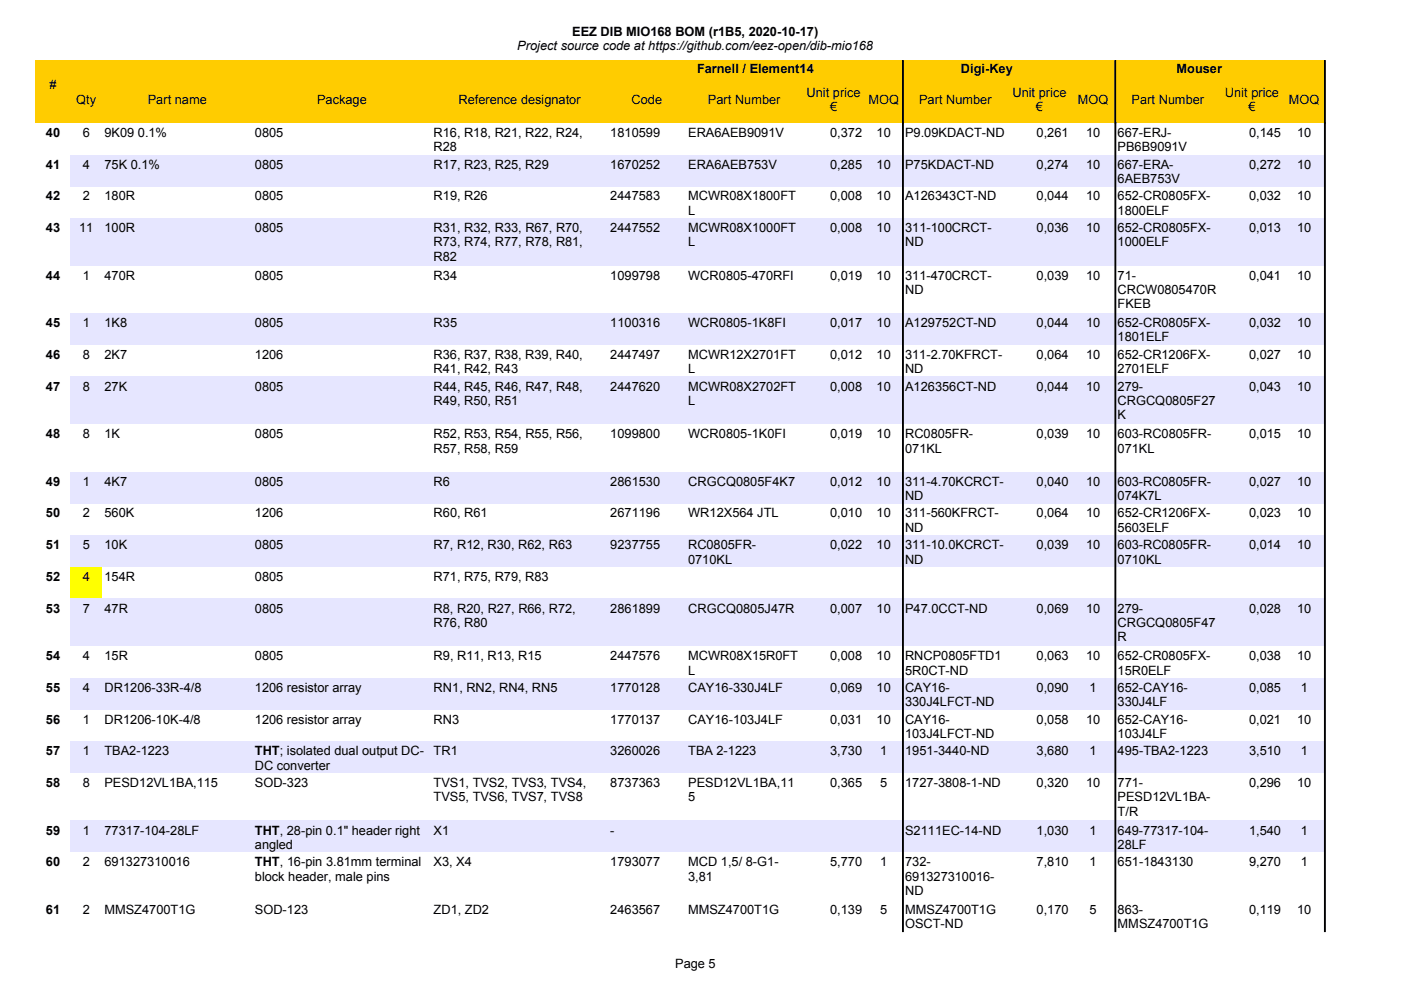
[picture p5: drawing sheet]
<svg xmlns="http://www.w3.org/2000/svg" width="297mm" height="210mm" viewBox="0 0 297 210" stroke-linecap="round" stroke-linejoin="round" font-family="sans-serif">
<defs><g id="words">
<g font-size="2.7">
<text x="109.7" y="10.6">Project source code at https://github.com/eez-open/dib-mio168</text>
<text x="121.3" y="7.5">EEZ DIB MIO168 BOM (r1B5, 2020-10-17)</text>
<text x="147.8" y="15.4">Farnell / Element14</text>
<text x="203.7" y="15.4">Digi-Key</text>
<text x="249.4" y="15.4">Mouser</text>
<text x="10.5" y="18.9">#</text>
<text x="16.2" y="22">Qty</text>
<text x="31.3" y="22">Part name</text>
<text x="67.2" y="22">Package</text>
<text x="97.2" y="22">Reference designator</text>
<text x="133.9" y="22">Code</text>
<text x="150.1" y="22">Part Number</text>
<text x="171" y="20.5">Unit price</text>
<text x="176" y="23.5">€</text>
<text x="184.1" y="22">MOQ</text>
<text x="194.9" y="22">Part Number</text>
<text x="214.7" y="20.5">Unit price</text>
<text x="219.6" y="23.5">€</text>
<text x="228.5" y="22">MOQ</text>
<text x="239.9" y="22">Part Number</text>
<text x="259.7" y="20.5">Unit price</text>
<text x="264.7" y="23.5">€</text>
<text x="273.3" y="22">MOQ</text>
<text x="9.7" y="29">40</text>
<text x="17.5" y="29">6</text>
<text x="22.2" y="29">9K09 0.1%</text>
<text x="54" y="29">0805</text>
<text x="91.9" y="29">R16, R18, R21, R22, R24,</text>
<text x="129.4" y="29">1810599</text>
<text x="145.9" y="29">ERA6AEB9091V</text>
<text x="176" y="29">0,372</text>
<text x="185.8" y="29">10</text>
<text x="191.9" y="29">P9.09KDACT-ND</text>
<text x="219.8" y="29">0,261</text>
<text x="230.3" y="29">10</text>
<text x="237" y="29">667-ERJ-</text>
<text x="264.8" y="29">0,145</text>
<text x="275" y="29">10</text>
<text x="9.7" y="35.8">41</text>
<text x="17.5" y="35.8">4</text>
<text x="22.2" y="35.8">75K 0.1%</text>
<text x="54" y="35.8">0805</text>
<text x="91.9" y="35.8">R17, R23, R25, R29</text>
<text x="91.9" y="32.1">R28</text>
<text x="129.4" y="35.8">1670252</text>
<text x="145.9" y="35.8">ERA6AEB753V</text>
<text x="176" y="35.8">0,285</text>
<text x="185.8" y="35.8">10</text>
<text x="191.9" y="35.8">P75KDACT-ND</text>
<text x="219.8" y="35.8">0,274</text>
<text x="230.3" y="35.8">10</text>
<text x="237" y="32.1">PB6B9091V</text>
<text x="237" y="35.8">667-ERA-</text>
<text x="264.8" y="35.8">0,272</text>
<text x="275" y="35.8">10</text>
<text x="237" y="38.8">6AEB753V</text>
<text x="9.7" y="42.5">42</text>
<text x="17.5" y="42.5">2</text>
<text x="22.2" y="42.5">180R</text>
<text x="54" y="42.5">0805</text>
<text x="91.9" y="42.5">R19, R26</text>
<text x="129.4" y="42.5">2447583</text>
<text x="145.9" y="42.5">MCWR08X1800FT</text>
<text x="145.9" y="45.5">L</text>
<text x="176" y="42.5">0,008</text>
<text x="185.8" y="42.5">10</text>
<text x="191.9" y="42.5">A126343CT-ND</text>
<text x="219.8" y="42.5">0,044</text>
<text x="230.3" y="42.5">10</text>
<text x="237" y="42.5">652-CR0805FX-</text>
<text x="237" y="45.5">1800ELF</text>
<text x="264.8" y="42.5">0,032</text>
<text x="275" y="42.5">10</text>
<text x="9.7" y="49.2">43</text>
<text x="16.8" y="49.2">11</text>
<text x="22.2" y="49.2">100R</text>
<text x="54" y="49.2">0805</text>
<text x="91.9" y="49.2">R31, R32, R33, R67, R70,</text>
<text x="91.9" y="52.2">R73, R74, R77, R78, R81,</text>
<text x="129.4" y="49.2">2447552</text>
<text x="145.9" y="49.2">MCWR08X1000FT</text>
<text x="145.9" y="52.2">L</text>
<text x="176" y="49.2">0,008</text>
<text x="185.8" y="49.2">10</text>
<text x="191.9" y="49.2">311-100CRCT-</text>
<text x="191.9" y="52.2">ND</text>
<text x="219.8" y="49.2">0,036</text>
<text x="230.3" y="49.2">10</text>
<text x="237" y="49.2">652-CR0805FX-</text>
<text x="237" y="52.2">1000ELF</text>
<text x="264.8" y="49.2">0,013</text>
<text x="275" y="49.2">10</text>
<text x="9.7" y="59.3">44</text>
<text x="17.5" y="59.3">1</text>
<text x="22.2" y="59.3">470R</text>
<text x="54" y="59.3">0805</text>
<text x="91.9" y="59.3">R34</text>
<text x="91.9" y="55.3">R82</text>
<text x="129.4" y="59.3">1099798</text>
<text x="145.9" y="59.3">WCR0805-470RFI</text>
<text x="176" y="59.3">0,019</text>
<text x="185.8" y="59.3">10</text>
<text x="191.9" y="59.3">311-470CRCT-</text>
<text x="219.8" y="59.3">0,039</text>
<text x="230.3" y="59.3">10</text>
<text x="237" y="59.3">71-</text>
<text x="264.8" y="59.3">0,041</text>
<text x="275" y="59.3">10</text>
<text x="191.9" y="62.3">ND</text>
<text x="237" y="62.3">CRCW0805470R</text>
<text x="237" y="65.4">FKEB</text>
<text x="9.7" y="69.4">45</text>
<text x="17.5" y="69.4">1</text>
<text x="22.2" y="69.4">1K8</text>
<text x="54" y="69.4">0805</text>
<text x="91.9" y="69.4">R35</text>
<text x="129.4" y="69.4">1100316</text>
<text x="145.9" y="69.4">WCR0805-1K8FI</text>
<text x="176" y="69.4">0,017</text>
<text x="185.8" y="69.4">10</text>
<text x="191.9" y="69.4">A129752CT-ND</text>
<text x="219.8" y="69.4">0,044</text>
<text x="230.3" y="69.4">10</text>
<text x="237" y="69.4">652-CR0805FX-</text>
<text x="264.8" y="69.4">0,032</text>
<text x="275" y="69.4">10</text>
<text x="9.7" y="76.1">46</text>
<text x="17.5" y="76.1">8</text>
<text x="22.2" y="76.1">2K7</text>
<text x="54" y="76.1">1206</text>
<text x="91.9" y="76.1">R36, R37, R38, R39, R40,</text>
<text x="129.4" y="76.1">2447497</text>
<text x="145.9" y="76.1">MCWR12X2701FT</text>
<text x="176" y="76.1">0,012</text>
<text x="185.8" y="76.1">10</text>
<text x="191.9" y="76.1">311-2.70KFRCT-</text>
<text x="219.8" y="76.1">0,064</text>
<text x="230.3" y="76.1">10</text>
<text x="237" y="72.4">1801ELF</text>
<text x="237" y="76.1">652-CR1206FX-</text>
<text x="264.8" y="76.1">0,027</text>
<text x="275" y="76.1">10</text>
<text x="9.7" y="82.8">47</text>
<text x="17.5" y="82.8">8</text>
<text x="22.2" y="82.8">27K</text>
<text x="54" y="82.8">0805</text>
<text x="91.9" y="79.1">R41, R42, R43</text>
<text x="91.9" y="82.8">R44, R45, R46, R47, R48,</text>
<text x="129.4" y="82.8">2447620</text>
<text x="145.9" y="79.1">L</text>
<text x="145.9" y="82.8">MCWR08X2702FT</text>
<text x="176" y="82.8">0,008</text>
<text x="185.8" y="82.8">10</text>
<text x="191.9" y="82.8">A126356CT-ND</text>
<text x="191.9" y="79.1">ND</text>
<text x="219.8" y="82.8">0,044</text>
<text x="230.3" y="82.8">10</text>
<text x="237" y="79.1">2701ELF</text>
<text x="237" y="82.8">279-</text>
<text x="264.8" y="82.8">0,043</text>
<text x="275" y="82.8">10</text>
<text x="91.9" y="85.9">R49, R50, R51</text>
<text x="145.9" y="85.9">L</text>
<text x="237" y="85.9">CRGCQ0805F27</text>
<text x="237" y="88.9">K</text>
<text x="9.7" y="92.9">48</text>
<text x="17.5" y="92.9">8</text>
<text x="22.2" y="92.9">1K</text>
<text x="54" y="92.9">0805</text>
<text x="91.9" y="92.9">R52, R53, R54, R55, R56,</text>
<text x="91.9" y="96">R57, R58, R59</text>
<text x="129.4" y="92.9">1099800</text>
<text x="145.9" y="92.9">WCR0805-1K0FI</text>
<text x="176" y="92.9">0,019</text>
<text x="185.8" y="92.9">10</text>
<text x="191.9" y="92.9">RC0805FR-</text>
<text x="191.9" y="96">071KL</text>
<text x="219.8" y="92.9">0,039</text>
<text x="230.3" y="92.9">10</text>
<text x="237" y="92.9">603-RC0805FR-</text>
<text x="237" y="96">071KL</text>
<text x="264.8" y="92.9">0,015</text>
<text x="275" y="92.9">10</text>
<text x="9.7" y="103">49</text>
<text x="17.5" y="103">1</text>
<text x="22.2" y="103">4K7</text>
<text x="54" y="103">0805</text>
<text x="91.9" y="103">R6</text>
<text x="129.4" y="103">2861530</text>
<text x="145.9" y="103">CRGCQ0805F4K7</text>
<text x="176" y="103">0,012</text>
<text x="185.8" y="103">10</text>
<text x="191.9" y="103">311-4.70KCRCT-</text>
<text x="191.9" y="106">ND</text>
<text x="219.8" y="103">0,040</text>
<text x="230.3" y="103">10</text>
<text x="237" y="103">603-RC0805FR-</text>
<text x="237" y="106">074K7L</text>
<text x="264.8" y="103">0,027</text>
<text x="275" y="103">10</text>
<text x="9.7" y="109.7">50</text>
<text x="17.5" y="109.7">2</text>
<text x="22.2" y="109.7">560K</text>
<text x="54" y="109.7">1206</text>
<text x="91.9" y="109.7">R60, R61</text>
<text x="129.4" y="109.7">2671196</text>
<text x="145.9" y="109.7">WR12X564 JTL</text>
<text x="176" y="109.7">0,010</text>
<text x="185.8" y="109.7">10</text>
<text x="191.9" y="109.7">311-560KFRCT-</text>
<text x="191.9" y="112.7">ND</text>
<text x="219.8" y="109.7">0,064</text>
<text x="230.3" y="109.7">10</text>
<text x="237" y="109.7">652-CR1206FX-</text>
<text x="237" y="112.7">5603ELF</text>
<text x="264.8" y="109.7">0,023</text>
<text x="275" y="109.7">10</text>
<text x="9.7" y="116.5">51</text>
<text x="17.5" y="116.5">5</text>
<text x="22.2" y="116.5">10K</text>
<text x="54" y="116.5">0805</text>
<text x="91.9" y="116.5">R7, R12, R30, R62, R63</text>
<text x="129.4" y="116.5">9237755</text>
<text x="145.9" y="116.5">RC0805FR-</text>
<text x="145.9" y="119.5">0710KL</text>
<text x="176" y="116.5">0,022</text>
<text x="185.8" y="116.5">10</text>
<text x="191.9" y="116.5">311-10.0KCRCT-</text>
<text x="191.9" y="119.5">ND</text>
<text x="219.8" y="116.5">0,039</text>
<text x="230.3" y="116.5">10</text>
<text x="237" y="116.5">603-RC0805FR-</text>
<text x="237" y="119.5">0710KL</text>
<text x="264.8" y="116.5">0,014</text>
<text x="275" y="116.5">10</text>
<text x="9.7" y="123.2">52</text>
<text x="17.5" y="123.2">4</text>
<text x="22.2" y="123.2">154R</text>
<text x="54" y="123.2">0805</text>
<text x="91.9" y="123.2">R71, R75, R79, R83</text>
<text x="9.7" y="129.9">53</text>
<text x="17.5" y="129.9">7</text>
<text x="22.2" y="129.9">47R</text>
<text x="54" y="129.9">0805</text>
<text x="91.9" y="129.9">R8, R20, R27, R66, R72,</text>
<text x="129.4" y="129.9">2861899</text>
<text x="145.9" y="129.9">CRGCQ0805J47R</text>
<text x="176" y="129.9">0,007</text>
<text x="185.8" y="129.9">10</text>
<text x="191.9" y="129.9">P47.0CCT-ND</text>
<text x="219.8" y="129.9">0,069</text>
<text x="230.3" y="129.9">10</text>
<text x="237" y="129.9">279-</text>
<text x="264.8" y="129.9">0,028</text>
<text x="275" y="129.9">10</text>
<text x="91.9" y="132.9">R76, R80</text>
<text x="237" y="132.9">CRGCQ0805F47</text>
<text x="237" y="136">R</text>
<text x="9.7" y="140">54</text>
<text x="17.5" y="140">4</text>
<text x="22.2" y="140">15R</text>
<text x="54" y="140">0805</text>
<text x="91.9" y="140">R9, R11, R13, R15</text>
<text x="129.4" y="140">2447576</text>
<text x="145.9" y="140">MCWR08X15R0FT</text>
<text x="145.9" y="143">L</text>
<text x="176" y="140">0,008</text>
<text x="185.8" y="140">10</text>
<text x="191.9" y="140">RNCP0805FTD1</text>
<text x="191.9" y="143">5R0CT-ND</text>
<text x="219.8" y="140">0,063</text>
<text x="230.3" y="140">10</text>
<text x="237" y="140">652-CR0805FX-</text>
<text x="237" y="143">15R0ELF</text>
<text x="264.8" y="140">0,038</text>
<text x="275" y="140">10</text>
<text x="9.7" y="146.7">55</text>
<text x="17.5" y="146.7">4</text>
<text x="22.2" y="146.7">DR1206-33R-4/8</text>
<text x="54" y="146.7">1206 resistor array</text>
<text x="91.9" y="146.7">RN1, RN2, RN4, RN5</text>
<text x="129.4" y="146.7">1770128</text>
<text x="145.9" y="146.7">CAY16-330J4LF</text>
<text x="176" y="146.7">0,069</text>
<text x="185.8" y="146.7">10</text>
<text x="191.9" y="146.7">CAY16-</text>
<text x="191.9" y="149.7">330J4LFCT-ND</text>
<text x="219.8" y="146.7">0,090</text>
<text x="231" y="146.7">1</text>
<text x="237" y="146.7">652-CAY16-</text>
<text x="237" y="149.7">330J4LF</text>
<text x="264.8" y="146.7">0,085</text>
<text x="275.8" y="146.7">1</text>
<text x="9.7" y="153.4">56</text>
<text x="17.5" y="153.4">1</text>
<text x="22.2" y="153.4">DR1206-10K-4/8</text>
<text x="54" y="153.4">1206 resistor array</text>
<text x="91.9" y="153.4">RN3</text>
<text x="129.4" y="153.4">1770137</text>
<text x="145.9" y="153.4">CAY16-103J4LF</text>
<text x="176" y="153.4">0,031</text>
<text x="185.8" y="153.4">10</text>
<text x="191.9" y="153.4">CAY16-</text>
<text x="219.8" y="153.4">0,058</text>
<text x="230.3" y="153.4">10</text>
<text x="237" y="153.4">652-CAY16-</text>
<text x="264.8" y="153.4">0,021</text>
<text x="275" y="153.4">10</text>
<text x="9.7" y="160.2">57</text>
<text x="17.5" y="160.2">1</text>
<text x="22.2" y="160.2">TBA2-1223</text>
<text x="54" y="160.2">THT; isolated dual output DC-</text>
<text x="91.9" y="160.2">TR1</text>
<text x="129.4" y="160.2">3260026</text>
<text x="145.9" y="160.2">TBA 2-1223</text>
<text x="176" y="160.2">3,730</text>
<text x="186.6" y="160.2">1</text>
<text x="191.9" y="160.2">1951-3440-ND</text>
<text x="191.9" y="156.5">103J4LFCT-ND</text>
<text x="219.8" y="160.2">3,680</text>
<text x="231" y="160.2">1</text>
<text x="237" y="160.2">495-TBA2-1223</text>
<text x="237" y="156.5">103J4LF</text>
<text x="264.8" y="160.2">3,510</text>
<text x="275.8" y="160.2">1</text>
<text x="9.7" y="166.9">58</text>
<text x="17.5" y="166.9">8</text>
<text x="22.2" y="166.9">PESD12VL1BA,115</text>
<text x="54" y="166.9">SOD-323</text>
<text x="54" y="163.2">DC converter</text>
<text x="91.9" y="166.9">TVS1, TVS2, TVS3, TVS4,</text>
<text x="129.4" y="166.9">8737363</text>
<text x="145.9" y="166.9">PESD12VL1BA,11</text>
<text x="176" y="166.9">0,365</text>
<text x="186.6" y="166.9">5</text>
<text x="191.9" y="166.9">1727-3808-1-ND</text>
<text x="219.8" y="166.9">0,320</text>
<text x="230.3" y="166.9">10</text>
<text x="237" y="166.9">771-</text>
<text x="264.8" y="166.9">0,296</text>
<text x="275" y="166.9">10</text>
<text x="91.9" y="169.9">TVS5, TVS6, TVS7, TVS8</text>
<text x="145.9" y="169.9">5</text>
<text x="237" y="169.9">PESD12VL1BA-</text>
<text x="237" y="173">T/R</text>
<text x="9.7" y="177">59</text>
<text x="17.5" y="177">1</text>
<text x="22.2" y="177">77317-104-28LF</text>
<text x="54" y="177">THT, 28-pin 0.1&quot; header right</text>
<text x="54" y="180">angled</text>
<text x="91.9" y="177">X1</text>
<text x="129.4" y="177">-</text>
<text x="191.9" y="177">S2111EC-14-ND</text>
<text x="219.8" y="177">1,030</text>
<text x="231" y="177">1</text>
<text x="237" y="177">649-77317-104-</text>
<text x="237" y="180">28LF</text>
<text x="264.8" y="177">1,540</text>
<text x="275.8" y="177">1</text>
<text x="9.7" y="183.7">60</text>
<text x="17.5" y="183.7">2</text>
<text x="22.2" y="183.7">691327310016</text>
<text x="54" y="183.7">THT, 16-pin 3.81mm terminal</text>
<text x="91.9" y="183.7">X3, X4</text>
<text x="129.4" y="183.7">1793077</text>
<text x="145.9" y="183.7">MCD 1,5/ 8-G1-</text>
<text x="176" y="183.7">5,770</text>
<text x="186.6" y="183.7">1</text>
<text x="191.9" y="183.7">732-</text>
<text x="219.8" y="183.7">7,810</text>
<text x="231" y="183.7">1</text>
<text x="237" y="183.7">651-1843130</text>
<text x="264.8" y="183.7">9,270</text>
<text x="275.8" y="183.7">1</text>
<text x="54" y="186.7">block header, male pins</text>
<text x="145.9" y="186.7">3,81</text>
<text x="191.9" y="186.7">691327310016-</text>
<text x="191.9" y="189.8">ND</text>
<text x="9.7" y="193.8">61</text>
<text x="17.5" y="193.8">2</text>
<text x="22.2" y="193.8">MMSZ4700T1G</text>
<text x="54" y="193.8">SOD-123</text>
<text x="91.9" y="193.8">ZD1, ZD2</text>
<text x="129.4" y="193.8">2463567</text>
<text x="145.9" y="193.8">MMSZ4700T1G</text>
<text x="176" y="193.8">0,139</text>
<text x="186.6" y="193.8">5</text>
<text x="191.9" y="193.8">MMSZ4700T1G</text>
<text x="191.9" y="196.8">OSCT-ND</text>
<text x="219.8" y="193.8">0,170</text>
<text x="231" y="193.8">5</text>
<text x="237" y="193.8">863-</text>
<text x="237" y="196.8">MMSZ4700T1G</text>
<text x="264.8" y="193.8">0,119</text>
<text x="275" y="193.8">10</text>
<text x="143.2" y="205.3">Page 5</text>
</g>
</g></defs>
<path d="M7.6 12.8h273.3v13.2h-273.3z" fill-rule="evenodd" fill="#fc0"/>
<g fill="#000" stroke="#000" stroke-width=".21">
<path d="M191.3 12.8h.2v13.3h-.2z" fill-rule="evenodd"/>
<path d="M236.4 12.8h.2v13.3h-.2z" fill-rule="evenodd"/>
<path d="M280.8 12.8h.2v13.3h-.2z" fill-rule="evenodd"/>
</g>
<g fill="#e6e6ff">
<path d="M14.9 32.8h266v6.7h-266z" fill-rule="evenodd"/>
<path d="M14.9 46.2h266v10.1h-266z" fill-rule="evenodd"/>
<path d="M14.9 66.4h266v6.7h-266z" fill-rule="evenodd"/>
<path d="M14.9 79.9h266v10h-266z" fill-rule="evenodd"/>
<path d="M14.9 100h266v6.7h-266z" fill-rule="evenodd"/>
<path d="M14.9 113.5h266v6.7h-266z" fill-rule="evenodd"/>
</g>
<path d="M14.9 120.2h6.7v6.7h-6.7z" fill-rule="evenodd" fill="#ff0"/>
<g fill="#e6e6ff">
<path d="M14.9 126.9h266v10.1h-266z" fill-rule="evenodd"/>
<path d="M14.9 143.7h266v6.7h-266z" fill-rule="evenodd"/>
<path d="M14.9 157.2h266v6.7h-266z" fill-rule="evenodd"/>
<path d="M14.9 174h266v6.7h-266z" fill-rule="evenodd"/>
</g>
<g fill="#000" stroke="#000" stroke-width=".21">
<path d="M191.3 26.1h.2v171.4h-.2z" fill-rule="evenodd"/>
<path d="M236.4 26.1h.2v171.4h-.2z" fill-rule="evenodd"/>
<path d="M280.8 26.1h.2v171.4h-.2z" fill-rule="evenodd"/>
</g>
<use href="#words"/>
</svg>
